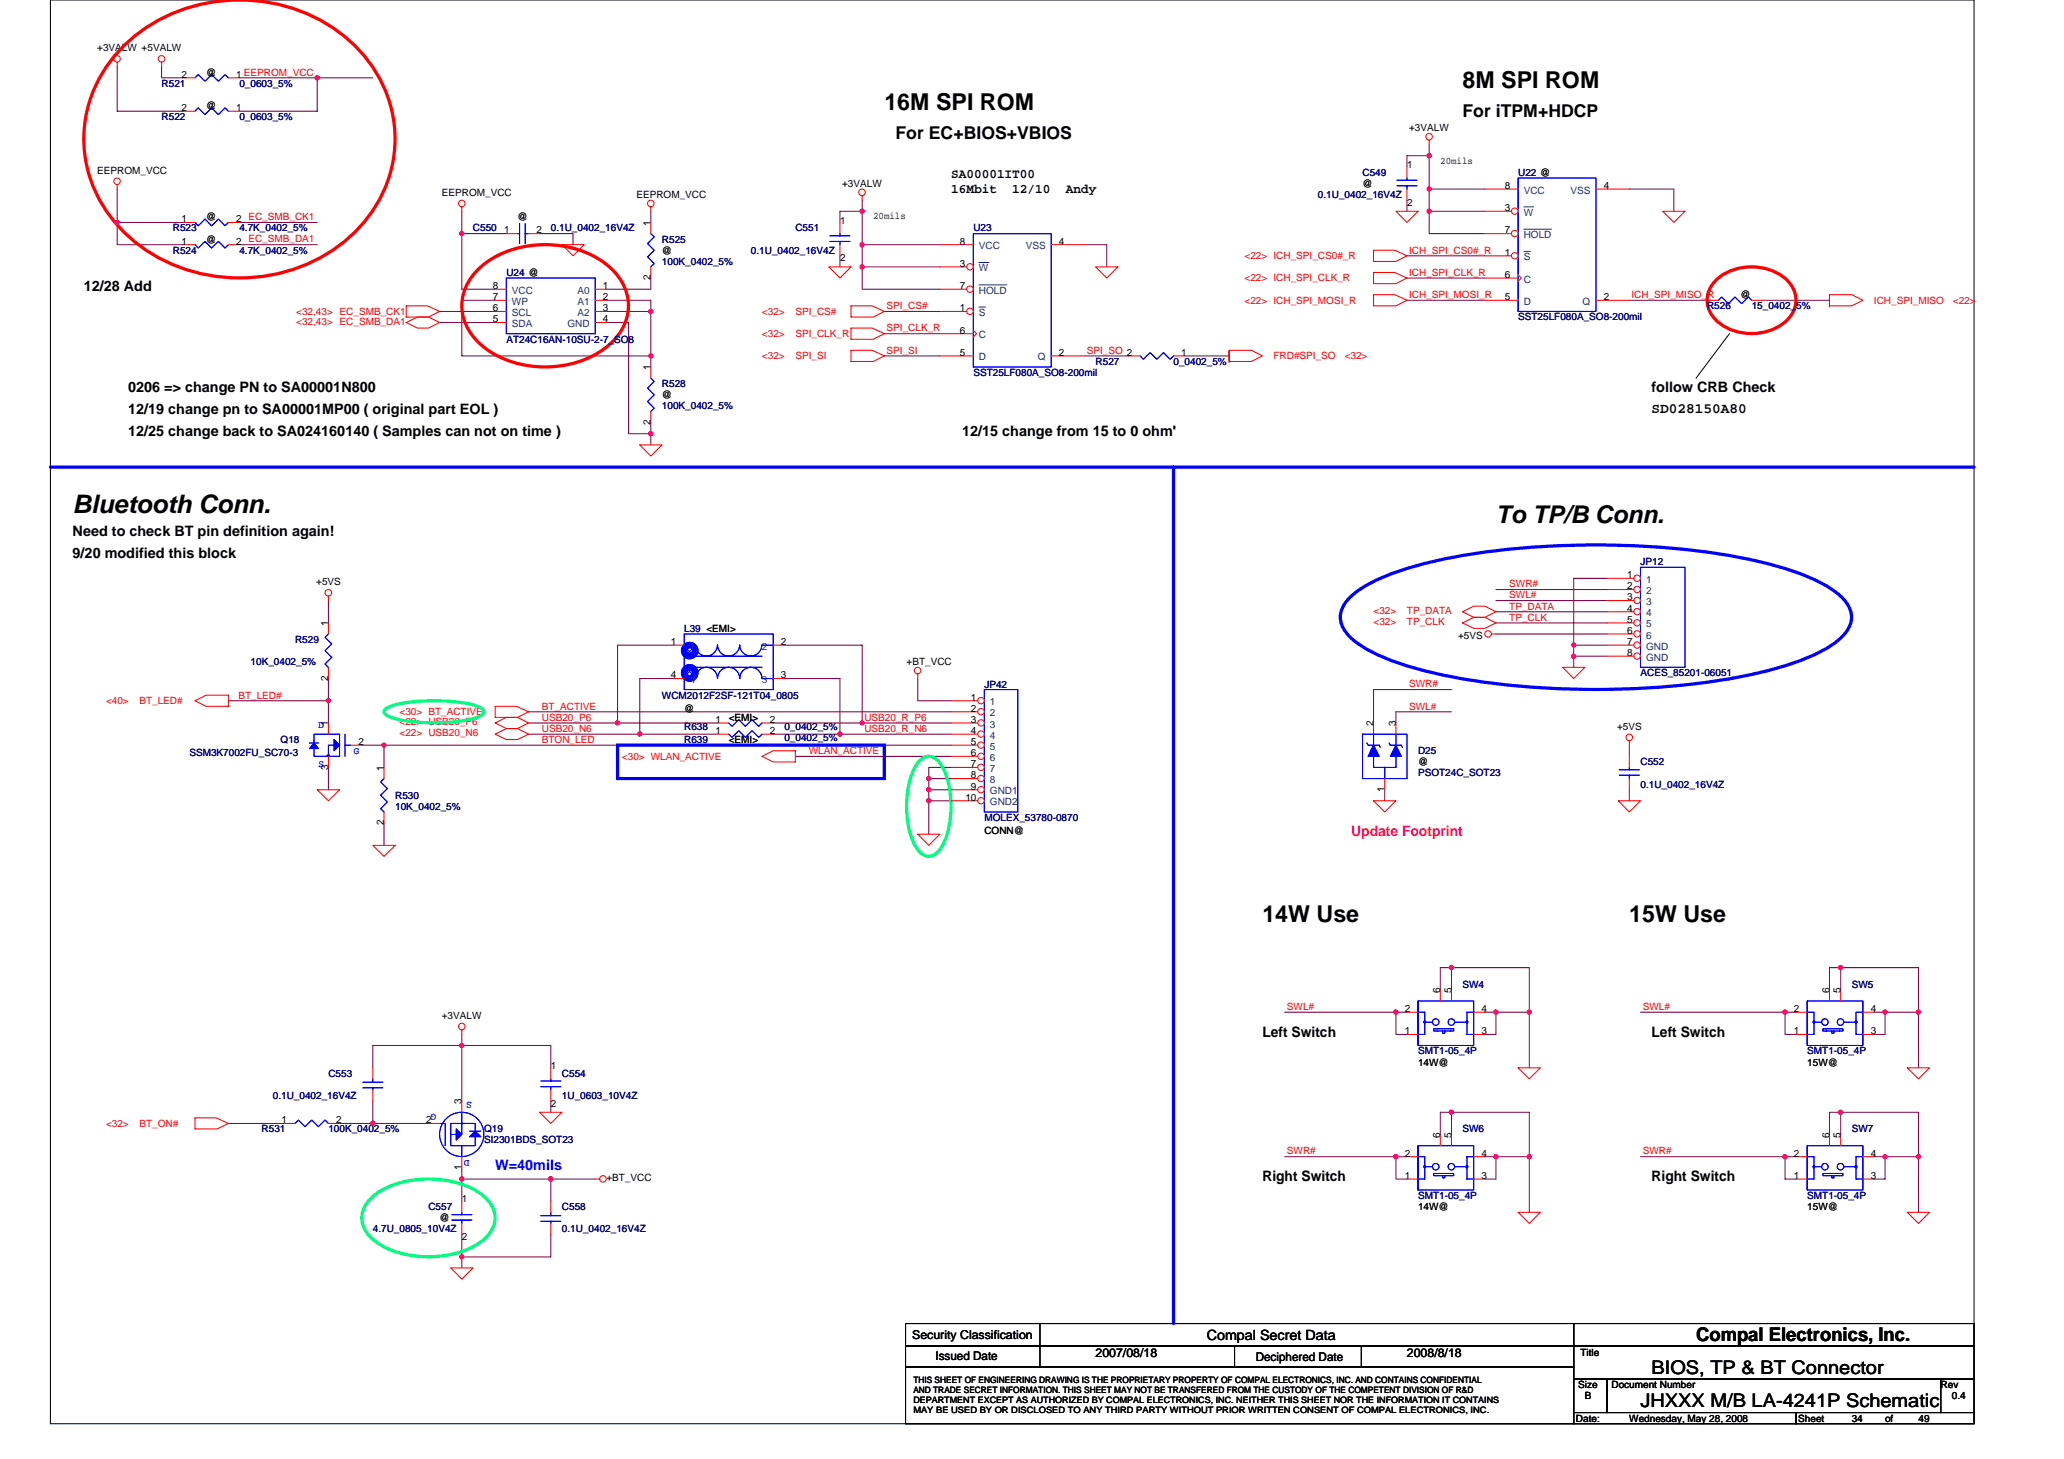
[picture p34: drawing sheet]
<svg xmlns="http://www.w3.org/2000/svg" width="297mm" height="210mm" viewBox="0 0 297 210" stroke-linecap="round" stroke-linejoin="round" font-family="sans-serif">
<defs><g id="words">
<text font-size="3.7" x="10.5" y="73.8">Bluetooth Conn.</text>
<text font-size="3.5" x="215.3" y="75.2">To TP/B Conn.</text>
<g font-size="3.3">
<text x="127.3" y="15.9">16M SPI ROM</text>
<text x="210.5" y="12.7">8M SPI ROM</text>
<text x="181.7" y="132.7">14W Use</text>
<text x="234.5" y="132.7">15W Use</text>
</g>
<g font-size="2.7">
<text x="237.7" y="197.7">BIOS, TP &amp; BT Connector</text>
<text x="244.1" y="192.9">Compal Electronics, Inc.</text>
<text x="236.1" y="202.5">JHXXX M/B LA-4241P Schematic</text>
</g>
<g font-size="2.5">
<text x="210.5" y="16.8">For iTPM+HDCP</text>
<text x="128.9" y="20">For EC+BIOS+VBIOS</text>
</g>
<g font-size="2.1">
<text x="12.1" y="41.9">12/28 Add</text>
<text x="18.5" y="56.3">0206 =&gt; change PN to SA00001N800</text>
<text x="18.5" y="59.5">12/19 change pn to SA00001MP00 ( original part EOL )</text>
<text x="237.7" y="59.4">SD028150A80</text>
<text x="237.7" y="56.3">follow CRB Check</text>
<text x="18.5" y="62.7">12/25 change back to SA024160140 ( Samples can not on time )</text>
<text x="138.5" y="62.7">12/15 change from 15 to 0 ohm'</text>
<text x="10.5" y="77.1">Need to check BT pin definition again!</text>
<text x="10.5" y="80.3">9/20 modified this block</text>
<text x="181.7" y="149.1">Left Switch</text>
<text x="237.7" y="149.1">Left Switch</text>
<text x="181.7" y="169.9">Right Switch</text>
<text x="237.7" y="169.9">Right Switch</text>
</g>
<text font-size="2.1" fill="#ff0080" x="194.5" y="120.3">Update Footprint</text>
<text font-size="2.1" fill="#00f" x="71.3" y="168.3">W=40mils</text>
<text font-size="2" x="173.7" y="192.7">Compal Secret Data</text>
<g font-size="1.9">
<text x="136.9" y="25.6">SA00001IT00</text>
<text x="136.9" y="27.8">16Mbit</text>
<text x="145.7" y="27.8">12/10</text>
<text x="153.4" y="27.8">Andy</text>
</g>
<g font-size="1.8">
<text x="131.3" y="192.6">Security Classification</text>
<text x="157.7" y="195.2">2007/08/18</text>
<text x="202.5" y="195.2">2008/8/18</text>
</g>
<g font-size="1.7">
<text x="134.6" y="195.6">Issued Date</text>
<text x="180.7" y="195.8">Deciphered Date</text>
</g>
<g font-size="1.4">
<text x="14" y="7.4">+3VALW +5VALW</text>
<text x="26.1" y="11.2">2</text>
<text x="29.7" y="10.9">@</text>
<text x="34" y="11.2">1 EEPROM_VCC</text>
<text x="26.1" y="16">2</text>
<text x="29.7" y="15.7">@</text>
<text x="34" y="16">1</text>
<text x="202.8" y="18.9">+3VALW</text>
<text x="207.3" y="23.5">20mils</text>
<text x="14" y="25">EEPROM_VCC</text>
<text x="63.6" y="28.2">EEPROM_VCC</text>
<text x="91.6" y="28.5">EEPROM_VCC</text>
<text x="121.2" y="26.9">+3VALW</text>
<text x="196.1" y="26.9">@</text>
<text x="202.5" y="24.2">1</text>
<text x="202.5" y="29.6">2</text>
<text x="216.6" y="27.2">8</text>
<text x="230.8" y="27.2">4</text>
<text x="26.1" y="35.2">1</text>
<text x="26.1" y="32">1</text>
<text x="29.7" y="34.9">@</text>
<text x="29.7" y="31.7">@</text>
<text x="34" y="35.2">2 EC_SMB_DA1</text>
<text x="34" y="32">2 EC_SMB_CK1</text>
<text x="72.5" y="33.6">1</text>
<text x="74.5" y="31.7">@</text>
<text x="77.2" y="33.6">2</text>
<text x="93.6" y="32.5" transform="rotate(-90 93.6 32.5)">1</text>
<text x="120.9" y="32.2">1</text>
<text x="125.7" y="31.5">20mils</text>
<text x="138.2" y="35.2">8</text>
<text x="152.4" y="35.2">4</text>
<text x="216.6" y="33.6">7</text>
<text x="216.6" y="30.4">3</text>
<text x="70.9" y="41.6">8</text>
<text x="86.8" y="41.6">1</text>
<text x="93.6" y="40.3" transform="rotate(-90 93.6 40.3)">2</text>
<text x="95.3" y="36.5">@</text>
<text x="120.9" y="37.6">2</text>
<text x="138.2" y="41.6">7</text>
<text x="138.2" y="38.4">3</text>
<text x="216.6" y="36.8">1</text>
<text x="216.6" y="40">6</text>
<text x="70.9" y="46.4">5</text>
<text x="70.9" y="44.8">6</text>
<text x="70.9" y="43.2">7</text>
<text x="86.8" y="43.2">2</text>
<text x="86.8" y="44.8">3</text>
<text x="86.8" y="46.4">4</text>
<text x="138.2" y="44.8">1</text>
<text x="138.2" y="48">6</text>
<text x="216.6" y="43.2">5</text>
<text x="230.8" y="43.2">2</text>
<text x="250.5" y="42.9">@</text>
<text x="93.6" y="53.3" transform="rotate(-90 93.6 53.3)">1</text>
<text x="138.2" y="51.2">5</text>
<text x="152.4" y="51.2">2</text>
<text x="170" y="51.2">1</text>
<text x="95.3" y="57.3">@</text>
<text x="93.6" y="61.1" transform="rotate(-90 93.6 61.1)">2</text>
<text x="234.2" y="83.2">1</text>
<text x="45.5" y="84.2">+5VS</text>
<text x="234.2" y="84.8">2</text>
<text x="234.2" y="86.4">3</text>
<text x="234.2" y="88">4</text>
<text x="234.2" y="89.6">5</text>
<text x="47.2" y="90.1" transform="rotate(-90 47.2 90.1)">1</text>
<text x="96.5" y="92.8">1</text>
<text x="112.4" y="92.8">2</text>
<text x="130.5" y="95.7">+BT_VCC</text>
<text x="209.8" y="91.9">+5VS</text>
<text x="234.2" y="92.8">7</text>
<text x="234.2" y="94.4">8</text>
<text x="234.2" y="91.2">6</text>
<text x="47.2" y="97.9" transform="rotate(-90 47.2 97.9)">2</text>
<text x="96.5" y="97.6">4</text>
<text x="112.4" y="97.6">3</text>
<text x="139.7" y="100.8">1</text>
<text x="47.2" y="104.5" transform="rotate(-90 47.2 104.5)">1</text>
<text x="51.6" y="107.2">2</text>
<text x="98.5" y="102.4">@</text>
<text x="103" y="104">1</text>
<text x="103" y="105.6">1</text>
<text x="104.9" y="103.7">&lt;EMI&gt;</text>
<text x="104.9" y="106.9">&lt;EMI&gt;</text>
<text x="110.8" y="104">2</text>
<text x="110.8" y="105.6">2</text>
<text x="139.7" y="102.4">2</text>
<text x="139.7" y="104">3</text>
<text x="139.7" y="105.6">4</text>
<text x="139.7" y="107.2">5</text>
<text x="197.7" y="104.5" transform="rotate(-90 197.7 104.5)">2</text>
<text x="200.9" y="104.5" transform="rotate(-90 200.9 104.5)">3</text>
<text x="232.7" y="105">+5VS</text>
<text x="47.2" y="110.7" transform="rotate(-90 47.2 110.7)">3</text>
<text x="55.2" y="110.9" transform="rotate(-90 55.2 110.9)">1</text>
<text x="139.7" y="108.8">6</text>
<text x="139.7" y="110.4">7</text>
<text x="139.7" y="112">8</text>
<text x="139.7" y="113.6">9</text>
<text x="199.3" y="113.9" transform="rotate(-90 199.3 113.9)">1</text>
<text x="204.1" y="110.1">@</text>
<text x="55.2" y="118.7" transform="rotate(-90 55.2 118.7)">2</text>
<text x="138.9" y="115.2">10</text>
<text x="141.7" y="120">CONN@</text>
<text x="207.3" y="142.9" transform="rotate(-90 207.3 142.9)">6</text>
<text x="208.9" y="142.9" transform="rotate(-90 208.9 142.9)">5</text>
<text x="263.3" y="142.9" transform="rotate(-90 263.3 142.9)">6</text>
<text x="264.9" y="142.9" transform="rotate(-90 264.9 142.9)">5</text>
<text x="63.6" y="146.6">+3VALW</text>
<text x="202.2" y="145.6">2</text>
<text x="202.2" y="148.8">1</text>
<text x="213.2" y="148.8">3</text>
<text x="213.2" y="145.6">4</text>
<text x="258.2" y="145.6">2</text>
<text x="258.2" y="148.8">1</text>
<text x="269.2" y="148.8">3</text>
<text x="269.2" y="145.6">4</text>
<text x="79.3" y="153.8">1</text>
<text x="204.1" y="153.3">14W@</text>
<text x="260.1" y="153.3">15W@</text>
<text x="40.5" y="161.6">1</text>
<text x="48.4" y="161.6">2</text>
<text x="61.3" y="161.6">2</text>
<text x="66.4" y="158.9" transform="rotate(-90 66.4 158.9)">3</text>
<text x="79.3" y="159.2">2</text>
<text x="202.2" y="166.4">2</text>
<text x="207.3" y="163.7" transform="rotate(-90 207.3 163.7)">6</text>
<text x="208.9" y="163.7" transform="rotate(-90 208.9 163.7)">5</text>
<text x="213.2" y="166.4">4</text>
<text x="258.2" y="166.4">2</text>
<text x="263.3" y="163.7" transform="rotate(-90 263.3 163.7)">6</text>
<text x="264.9" y="163.7" transform="rotate(-90 264.9 163.7)">5</text>
<text x="269.2" y="166.4">4</text>
<text x="66.4" y="168.3" transform="rotate(-90 66.4 168.3)">1</text>
<text x="66.5" y="173">1</text>
<text x="87.3" y="169.9">+BT_VCC</text>
<text x="202.2" y="169.6">1</text>
<text x="213.2" y="169.6">3</text>
<text x="258.2" y="169.6">1</text>
<text x="269.2" y="169.6">3</text>
<text x="63.3" y="175.7">@</text>
<text x="66.5" y="178.4">2</text>
<text x="204.1" y="174.1">14W@</text>
<text x="260.1" y="174.1">15W@</text>
<text x="227.5" y="195.1">Title</text>
<text x="227.1" y="199.7">Size</text>
<text x="228.1" y="201.3">B</text>
<text x="231.9" y="199.7">Document Number</text>
<text x="279.3" y="199.7">Rev</text>
<text x="280.9" y="201.3">0.4</text>
<text x="226.8" y="204.5">Date:</text>
<text x="234.5" y="204.5">Wednesday, May 28, 2008</text>
<text x="258.8" y="204.5">Sheet</text>
<text x="266.5" y="204.5">34</text>
<text x="271.3" y="204.5">of</text>
<text x="276.1" y="204.5">49</text>
</g>
<g font-size="1.4" fill="#000080">
<text x="23.3" y="17.3">R522</text>
<text x="23.3" y="12.5">R521</text>
<text x="34.5" y="17.3">0_0603_5%</text>
<text x="34.5" y="12.5">0_0603_5%</text>
<text x="189.7" y="28.5">0.1U_0402_16V4Z</text>
<text x="196.1" y="25.3">C549</text>
<text x="218.5" y="25.3">U22 @</text>
<text x="24.9" y="33.3">R523</text>
<text x="34.5" y="33.3">4.7K_0402_5%</text>
<text x="68.1" y="33.3">C550</text>
<text x="79.3" y="33.3">0.1U_0402_16V4Z</text>
<text x="95.3" y="34.9">R525</text>
<text x="114.5" y="33.3">C551</text>
<text x="140.1" y="33.3">U23</text>
<text x="24.9" y="36.5">R524</text>
<text x="34.5" y="36.5">4.7K_0402_5%</text>
<text x="72.9" y="39.7">U24 @</text>
<text x="95.3" y="38.1">100K_0402_5%</text>
<text x="108.1" y="36.5">0.1U_0402_16V4Z</text>
<text x="218.5" y="46.1">SST25LF080A_SO8-200mil</text>
<text x="245.7" y="44.5">R526</text>
<text x="252.1" y="44.5">15_0402_5%</text>
<text x="72.9" y="49.3">AT24C16AN-10SU-2-7_SO8</text>
<text x="157.7" y="52.5">R527</text>
<text x="168.9" y="52.5">0_0402_5%</text>
<text x="95.3" y="55.7">R528</text>
<text x="95.3" y="58.9">100K_0402_5%</text>
<text x="140.1" y="54.1">SST25LF080A_SO8-200mil</text>
<text x="236.1" y="81.3">JP12</text>
<text x="36.1" y="95.7">10K_0402_5%</text>
<text x="42.5" y="92.5">R529</text>
<text x="98.5" y="90.9">L39 &lt;EMI&gt;</text>
<text x="95.3" y="100.5">WCM2012F2SF-121T04_0805</text>
<text x="141.7" y="98.9">JP42</text>
<text x="236.1" y="97.3">ACES_85201-06051</text>
<text x="40.4" y="106.9">Q18</text>
<text x="98.5" y="105">R638</text>
<text x="98.5" y="106.9">R639</text>
<text x="112.9" y="105">0_0402_5%</text>
<text x="112.9" y="106.6">0_0402_5%</text>
<text x="27.3" y="108.8">SSM3K7002FU_SC70-3</text>
<text x="204.1" y="108.5">D25</text>
<text x="204.1" y="111.7">PSOT24C_SOT23</text>
<text x="236.1" y="110.1">C552</text>
<text x="236.1" y="113.3">0.1U_0402_16V4Z</text>
<text x="56.9" y="114.9">R530</text>
<text x="56.9" y="116.5">10K_0402_5%</text>
<text x="141.7" y="118.1">MOLEX_53780-0870</text>
<text x="210.5" y="142.1">SW4</text>
<text x="266.5" y="142.1">SW5</text>
<text x="47.3" y="154.9">C553</text>
<text x="80.9" y="154.9">C554</text>
<text x="204.1" y="151.7">SMT1-05_4P</text>
<text x="260.1" y="151.7">SMT1-05_4P</text>
<text x="39.3" y="158.1">0.1U_0402_16V4Z</text>
<text x="80.9" y="158.1">1U_0603_10V4Z</text>
<text x="37.7" y="162.9">R531</text>
<text x="47.3" y="162.9">100K_0402_5%</text>
<text x="69.7" y="162.9">Q19</text>
<text x="69.7" y="164.5">SI2301BDS_SOT23</text>
<text x="210.5" y="162.9">SW6</text>
<text x="266.5" y="162.9">SW7</text>
<text x="204.1" y="172.5">SMT1-05_4P</text>
<text x="260.1" y="172.5">SMT1-05_4P</text>
<text x="53.7" y="177.3">4.7U_0805_10V4Z</text>
<text x="61.7" y="174.1">C557</text>
<text x="80.9" y="174.1">C558</text>
<text x="80.9" y="177.3">0.1U_0402_16V4Z</text>
</g>
<g font-size="1.4" fill="#004080">
<text x="219.3" y="27.9">VCC</text>
<text x="226" y="27.9">VSS</text>
<text x="140.9" y="35.9">VCC</text>
<text x="147.6" y="35.9">VSS</text>
<text x="219.3" y="34.3">HOLD</text>
<text x="219.3" y="31.1">W</text>
<text x="140.9" y="39.1">W</text>
<text x="219.3" y="37.5">S</text>
<text x="219.3" y="40.7">C</text>
<text x="73.7" y="47.1">SDA</text>
<text x="73.7" y="45.5">SCL</text>
<text x="73.7" y="42.3">VCC</text>
<text x="73.7" y="43.9">WP</text>
<text x="81.7" y="47.1">GND</text>
<text x="83.1" y="42.3">A0</text>
<text x="83.1" y="43.9">A1</text>
<text x="83.1" y="45.5">A2</text>
<text x="140.9" y="45.5">S</text>
<text x="140.9" y="42.3">HOLD</text>
<text x="219.3" y="43.9">D</text>
<text x="227.7" y="43.9">Q</text>
<text x="140.9" y="51.9">D</text>
<text x="140.9" y="48.7">C</text>
<text x="149.3" y="51.9">Q</text>
<text x="236.9" y="83.9">1</text>
<text x="236.9" y="85.5">2</text>
<text x="236.9" y="87.1">3</text>
<text x="236.9" y="88.7">4</text>
<text x="99.3" y="93.5">1</text>
<text x="109.7" y="93.5">2</text>
<text x="236.9" y="93.5">GND</text>
<text x="236.9" y="95.1">GND</text>
<text x="236.9" y="90.3">5</text>
<text x="236.9" y="91.9">6</text>
<text x="99.3" y="98.3">4</text>
<text x="109.7" y="98.3">3</text>
<text x="142.5" y="101.5">1</text>
<text x="142.5" y="103.1">2</text>
<text x="142.5" y="104.7">3</text>
<text x="142.5" y="106.3">4</text>
<text x="142.5" y="107.9">5</text>
<text x="142.5" y="109.5">6</text>
<text x="142.5" y="111.1">7</text>
<text x="142.5" y="112.7">8</text>
<text x="142.5" y="114.3">GND1</text>
<text x="142.5" y="115.9">GND2</text>
</g>
<g font-size="1.4" fill="#f00">
<text x="179.1" y="37.3">&lt;22&gt; ICH_SPI_CS0#_R</text>
<text x="179.1" y="40.5">&lt;22&gt; ICH_SPI_CLK_R</text>
<text x="202.8" y="36.5">ICH_SPI_CS0#_R</text>
<text x="202.8" y="39.7">ICH_SPI_CLK_R</text>
<text x="42.6" y="45.3">&lt;32,43&gt; EC_SMB_CK1</text>
<text x="42.6" y="46.7">&lt;32,43&gt; EC_SMB_DA1</text>
<text x="109.7" y="45.3">&lt;32&gt;</text>
<text x="114.5" y="45.3">SPI_CS#</text>
<text x="127.6" y="44.5">SPI_CS#</text>
<text x="127.6" y="47.7">SPI_CLK_R</text>
<text x="179.1" y="43.7">&lt;22&gt; ICH_SPI_MOSI_R</text>
<text x="202.8" y="42.9">ICH_SPI_MOSI_R</text>
<text x="234.8" y="42.9">ICH_SPI_MISO_R</text>
<text x="269.7" y="43.7">ICH_SPI_MISO</text>
<text x="281" y="43.7">&lt;22&gt;</text>
<text x="109.7" y="48.5">&lt;32&gt;</text>
<text x="109.7" y="51.7">&lt;32&gt;</text>
<text x="114.5" y="48.5">SPI_CLK_R</text>
<text x="114.5" y="51.7">SPI_SI</text>
<text x="127.6" y="50.9">SPI_SI</text>
<text x="156.4" y="50.9">SPI_SO 2</text>
<text x="183.3" y="51.7">FRD#SPI_SO</text>
<text x="193.5" y="51.7">&lt;32&gt;</text>
<text x="197.7" y="89.9">&lt;32&gt;</text>
<text x="197.7" y="88.3">&lt;32&gt;</text>
<text x="202.5" y="89.9">TP_CLK</text>
<text x="202.5" y="88.3">TP_DATA</text>
<text x="217.2" y="84.5">SWR#</text>
<text x="217.2" y="86.1">SWL#</text>
<text x="217.2" y="89.3">TP_CLK</text>
<text x="217.2" y="87.7">TP_DATA</text>
<text x="15.3" y="101.3">&lt;40&gt;</text>
<text x="20.1" y="101.3">BT_LED#</text>
<text x="34.3" y="100.5">BT_LED#</text>
<text x="202.8" y="98.9">SWR#</text>
<text x="57.5" y="104.4">&lt;22&gt; USB20_P6</text>
<text x="57.5" y="105.9">&lt;22&gt; USB20_N6</text>
<text x="57.5" y="102.9">&lt;30&gt; BT_ACTIVE</text>
<text x="78" y="106.9">BTON_LED</text>
<text x="78" y="103.7">USB20_P6</text>
<text x="78" y="105.3">USB20_N6</text>
<text x="78" y="102.1">BT_ACTIVE</text>
<text x="124.4" y="105.3">USB20_R_N6</text>
<text x="124.4" y="103.7">USB20_R_P6</text>
<text x="202.8" y="102.1">SWL#</text>
<text x="89.5" y="109.3">&lt;30&gt; WLAN_ACTIVE</text>
<text x="116.4" y="108.5">WLAN_ACTIVE</text>
<text x="185.2" y="145.3">SWL#</text>
<text x="236.4" y="145.3">SWL#</text>
<text x="15.3" y="162.1">&lt;32&gt;</text>
<text x="20.1" y="162.1">BT_ON#</text>
<text x="185.2" y="166.1">SWR#</text>
<text x="236.4" y="166.1">SWR#</text>
</g>
<g font-size="1.4" fill="#00f">
<text x="45.8" y="104.7">D</text>
<text x="45.8" y="110.3">S</text>
<text x="50.9" y="108.5">G</text>
<text x="62.8" y="160.3" transform="rotate(180 62.8 160.3)">G</text>
<text x="67.9" y="158.5" transform="rotate(180 67.9 158.5)">S</text>
<text x="67.6" y="166.8" transform="rotate(180 67.6 166.8)">D</text>
</g>
<g font-size="1.3">
<text x="131.4" y="198.9">THIS SHEET OF ENGINEERING DRAWING IS THE PROPRIETARY PROPERTY OF COMPAL ELECTRONICS, INC. AND CONTAINS CONFIDENTIAL</text>
<text x="131.4" y="200.4">AND TRADE SECRET INFORMATION. THIS SHEET MAY NOT BE TRANSFERED FROM THE CUSTODY OF THE COMPETENT DIVISION OF R&amp;D</text>
<text x="131.4" y="201.8">DEPARTMENT EXCEPT AS AUTHORIZED BY COMPAL ELECTRONICS, INC. NEITHER THIS SHEET NOR THE INFORMATION IT CONTAINS</text>
<text x="131.4" y="203.3">MAY BE USED BY OR DISCLOSED TO ANY THIRD PARTY WITHOUT PRIOR WRITTEN CONSENT OF COMPAL ELECTRONICS, INC.</text>
</g>
</g></defs>
<g fill="none" stroke="#000" stroke-width=".15">
<path d="M7.3 0h276.8v204.8h-276.8zM248.9 48l-4.8 6.4M130.3 190.4h96.2v3.2h-96.2zM130.3 193.6h96.2v3.1h-96.2zM130.3 196.7h96.2v8.1h-96.2zM149.7 190.4v6.3M177.7 193.6v3.1M195.9 193.6v3.1M226.5 198.4h4.8v4.8h-4.8zM226.5 190.4h57.6v3.2h-57.6zM226.5 193.6h57.6v4.8h-57.6zM231.3 198.4h48v4.8h-48z"/>
<path d="M279.3 198.4h4.8v4.8h-4.8zM226.5 203.2h32v1.6h-32zM258.5 203.2h25.6v1.6h-25.6z"/>
</g>
<g fill="none" stroke="#800040" stroke-width=".15">
<path d="M16.9 9.6v6.4h9.6M23.3 9.6v1.6h3.2M34.5 11.2h11.2v4.8h-11.2M45.7 11.2h8M16.9 27.2v8h9.6M16.9 32h9.6M34.5 35.2h11.2M34.5 32h11.2M66.5 30.4v11.2h4.8M66.5 33.6h6.4M77.7 33.6h4.8v1.6M93.7 30.4v1.6"/>
<path d="M120.9 36.8v1.6M124.1 38.4v3.2h11.2M124.1 30.4h-3.2v1.6M124.1 35.2h11.2M124.1 28.8v9.6M124.1 38.4h11.2M156.1 35.2h3.2v3.2M202.5 36.8h11.2M202.5 28.8v1.6M205.7 30.4v3.2h8M205.7 30.4h8M205.7 22.4h-3.2v1.6"/>
<path d="M205.7 27.2h8M205.7 20.8v9.6M234.5 27.2h6.4v3.2M63.3 46.4h8M63.3 44.8h8M71.3 43.2h-4.8v8h27.2M87.3 43.2h6.4v9.6M87.3 46.4h3.2v16h3.2M87.3 44.8h6.4M93.7 40v1.6h-6.4M127.3 44.8h8M127.3 51.2h8"/>
<path d="M127.3 48h8M156.1 51.2h6.4M170.5 51.2h6.4M202.5 43.2h11.2M202.5 40h11.2M234.5 43.2h11.2M253.7 43.2h9.6M93.7 60.8v3.2M47.3 86.4v3.2M47.3 97.6v6.4M96.9 92.8h-8v11.2M96.9 97.6h-4.8v8"/>
<path d="M112.9 92.8h11.2v11.2h12.8M112.9 97.6h8v8M132.1 97.6v3.2h4.8M208.9 99.2h-11.2v4.8M215.3 84.8h16M215.3 86.4h16M215.3 91.2h16M215.3 89.6h16M215.3 88h16M226.5 92.8h4.8M226.5 94.4h4.8M231.3 83.2h-4.8v12.8"/>
<path d="M32.9 100.8h14.4M47.3 110.4v3.2M52.1 107.2h3.2v3.2M55.3 118.4v3.2M55.3 107.2h81.6M76.1 102.4h60.8M76.1 104h27.2M76.1 105.6h27.2M111.3 104h12.8M111.3 105.6h25.6M114.5 108.8h22.4M133.7 112v1.6h3.2"/>
<path d="M133.7 113.6v1.6h3.2M133.7 112h3.2M133.7 115.2v4.8M136.9 110.4h-3.2v1.6M199.3 113.6v1.6M208.9 102.4h-8v1.6M234.5 107.2v1.6M234.5 113.6v1.6M208.9 139.2v3.2M264.9 139.2v3.2M53.7 158.4v3.2h8M53.7 153.6v-3.2h25.6v3.2"/>
<path d="M66.5 148.8v9.6M79.3 158.4v1.6M184.9 145.6h17.6M200.9 145.6v3.2h1.6M207.3 142.4v-3.2h12.8v14.4M213.7 145.6h6.4M215.3 145.6v3.2h-1.6M236.1 145.6h22.4M256.9 145.6v3.2h1.6M263.3 142.4v-3.2h12.8v14.4M269.7 145.6h6.4M271.3 145.6v3.2h-1.6"/>
<path d="M32.9 161.6h8M48.9 161.6h4.8M66.5 177.6v3.2h12.8v-3.2M66.5 168v4.8M66.5 169.6h19.2M79.3 169.6v3.2M184.9 166.4h17.6M200.9 166.4v3.2h1.6M207.3 163.2v-3.2h12.8v14.4M208.9 160v3.2M213.7 166.4h6.4M215.3 166.4v3.2h-1.6"/>
<path d="M236.1 166.4h22.4M256.9 166.4v3.2h1.6M263.3 163.2v-3.2h12.8v6.4M264.9 160v3.2M269.7 166.4h1.6M271.3 166.4h4.8v8M271.3 166.4v3.2h-1.6M66.5 180.8v1.6"/>
</g>
<g fill="#f0f" stroke="#f0f" stroke-width=".15">
<circle cx="66.4" cy="33.6" r=".32"/>
<circle cx="93.7" cy="62.4" r=".32"/>
<circle cx="93.7" cy="51.2" r=".31"/>
<circle cx="93.7" cy="44.8" r=".31"/>
<circle cx="124.1" cy="35.2" r=".31"/>
<circle cx="124.1" cy="30.4" r=".32"/>
<circle cx="124.1" cy="38.4" r=".32"/>
<circle cx="133.7" cy="115.2" r=".31"/>
<circle cx="79.2" cy="169.6" r=".32"/>
<circle cx="66.4" cy="169.6" r=".32"/>
<circle cx="66.4" cy="150.4" r=".32"/>
<circle cx="66.4" cy="180.8" r=".31"/>
<circle cx="53.7" cy="161.6" r=".32"/>
<circle cx="226.5" cy="92.8" r=".31"/>
<circle cx="226.5" cy="94.4" r=".32"/>
<circle cx="133.7" cy="113.6" r=".32"/>
<circle cx="55.2" cy="107.2" r=".31"/>
<circle cx="47.2" cy="100.8" r=".31"/>
<circle cx="45.7" cy="11.2" r=".31"/>
<circle cx="16.8" cy="32" r=".31"/>
<circle cx="205.7" cy="27.2" r=".31"/>
<circle cx="205.7" cy="22.4" r=".32"/>
<circle cx="205.7" cy="30.4" r=".32"/>
<circle cx="271.3" cy="166.4" r=".32"/>
<circle cx="256.9" cy="166.4" r=".32"/>
<circle cx="264.9" cy="160" r=".31"/>
<circle cx="276.1" cy="166.4" r=".32"/>
<circle cx="200.9" cy="166.4" r=".32"/>
<circle cx="215.3" cy="166.4" r=".32"/>
<circle cx="208.9" cy="160" r=".31"/>
<circle cx="220.1" cy="166.4" r=".32"/>
<circle cx="256.9" cy="145.6" r=".32"/>
<circle cx="271.3" cy="145.6" r=".32"/>
<circle cx="264.9" cy="139.2" r=".31"/>
<circle cx="276.1" cy="145.6" r=".32"/>
<circle cx="200.9" cy="145.6" r=".32"/>
<circle cx="215.3" cy="145.6" r=".32"/>
<circle cx="208.9" cy="139.2" r=".31"/>
<circle cx="220.1" cy="145.6" r=".32"/>
<circle cx="120.9" cy="105.6" r=".32"/>
<circle cx="124.1" cy="104" r=".31"/>
<circle cx="92.1" cy="105.6" r=".32"/>
<circle cx="88.9" cy="104" r=".31"/>
<circle cx="133.7" cy="112" r=".31"/>
</g>
<g fill="none" stroke="#f00" stroke-width=".15">
<path d="M16.9 9v.6M23.3 9v.6M16.9 26.6v.6M66.5 29.8v.6M80.9 35.2h3.2l-1.6 1.6zM93.7 29.8v.6M93.7 32v1.6M93.7 38.4v1.6M119.3 38.4h3.2l-1.6 1.6zM124.1 28.2v.6M157.7 38.4h3.2l-1.6 1.6zM197.7 36h3l1.8 .8-1.6 .8h-3.2z"/>
<path d="M197.7 39.2h3l1.8 .8-1.6 .8h-3.2zM200.9 30.4h3.2l-1.6 1.6zM205.7 20.2v.6M239.3 30.4h3.2l-1.6 1.6zM58.5 44h3l1.8 .8-1.6 .8h-3.2zM58.5 46.4l1.6-.8h1.6l1.6 .8-1.6 .8h-1.6zM122.5 44h3l1.8 .8-1.6 .8h-3.2zM122.5 47.2h3l1.8 .8-1.6 .8h-3.2zM122.5 50.4h3l1.8 .8-1.6 .8h-3.2zM176.9 52h3.2l1.6-.8-1.6-.8h-3.2v1.8M197.7 42.4h3l1.8 .8-1.6 .8h-3.2zM263.3 44h3.2l1.6-.8-1.6-.8h-3.2v1.8"/>
<path d="M92.1 64h3.2l-1.6 1.6zM47.3 85.8v.6M132.1 97v.6M210.5 89.6l1.6-.8h1.6l1.6 .8-1.6 .8h-1.6zM210.5 88l1.6-.8h1.6l1.6 .8-1.6 .8h-1.6zM214.6 91.2h.7M224.9 96h3.2l-1.6 1.6zM28.1 100.8l1.6-.8h3.2v1.6h-3.2zM45.7 113.6h3.2l-1.6 1.6zM47.3 104v1.6M47.3 108.8v1.6M50.5 107.2h1.6"/>
<path d="M71.3 104l1.6-.8h1.6l1.6 .8-1.6 .8h-1.6zM71.3 105.6l1.6-.8h1.6l1.6 .8-1.6 .8h-1.6zM71.3 101.6h3l1.8 .8-1.6 .8h-3.2zM109.7 108.8l1.6-.8h3.2v1.6h-3.2zM197.7 115.2h3.2l-1.6 1.6zM197.7 104v1.6M199.3 112v1.6M200.9 104v1.6M232.9 115.2h3.2l-1.6 1.6zM234.5 106.6v.6M234.5 108.8v1.6M234.5 112v1.6"/>
<path d="M53.7 121.6h3.2l-1.6 1.6zM132.1 120h3.2l-1.6 1.6zM66.5 148.2v.6M79.3 153.6v1.6M79.3 156.8v1.6M218.5 153.6h3.2l-1.6 1.6zM274.5 153.6h3.2l-1.6 1.6zM28.1 160.8h3l1.8 .8-1.6 .8h-3.2zM77.7 160h3.2l-1.6 1.6zM85.7 169.6h.6M218.5 174.4h3.2l-1.6 1.6zM274.5 174.4h3.2l-1.6 1.6z"/>
<path d="M64.9 182.4h3.2l-1.6 1.6z"/>
<circle cx="16.8" cy="8.5" r=".47"/>
<circle cx="23.3" cy="8.5" r=".47"/>
<circle cx="205.7" cy="19.7" r=".47"/>
<circle cx="16.8" cy="26.1" r=".47"/>
<circle cx="66.5" cy="29.3" r=".47"/>
<circle cx="93.7" cy="29.3" r=".47"/>
<circle cx="124" cy="27.7" r=".47"/>
<circle cx="47.3" cy="85.3" r=".47"/>
<circle cx="132.1" cy="96.5" r=".47"/>
<circle cx="214.2" cy="91.2" r=".47"/>
<circle cx="234.5" cy="106.1" r=".47"/>
<circle cx="66.5" cy="147.7" r=".47"/>
<circle cx="86.8" cy="169.6" r=".47"/>
</g>
<path d="M7.3 67.2h276.8M168.9 67.2v123.2M194 86.3a18.1 18.1 0 0 1 7.7-4.3 90.6 90.6 0 0 1 25-3.6 105.3 105.3 0 0 1 29 3 24.6 24.6 0 0 1 8.9 4.1 4.1 4.1 0 0 1 1.7 4.1 6.3 6.3 0 0 1-2.7 3.2 32.4 32.4 0 0 1-10 3.9 114.7 114.7 0 0 1-35.6 2 71 71 0 0 1-18-3.8 16.4 16.4 0 0 1-6-3.6 3.5 3.5 0 0 1 0-5zM88.9 107.2h38.4v4.8h-38.4z" fill="none" stroke="#00f" stroke-width=".47"/>
<path d="M18 6.4a24.3 24.3 0 0 1 32.9 0 18.5 18.5 0 0 1 0 27.1 24.3 24.3 0 0 1-32.9 0 18.5 18.5 0 0 1 0-27.1zM68.6 39a14.4 14.4 0 0 1 12.8-3.5 11.5 11.5 0 0 1 8.2 5.3 6.9 6.9 0 0 1-1.3 8.2 14.5 14.5 0 0 1-14.2 3.2 10.4 10.4 0 0 1-7.3-6.1 6.9 6.9 0 0 1 1.8-7.1zM246.9 40.4a7.8 7.8 0 0 1 10.3 0 3.9 3.9 0 0 1-.6 6.2 7.8 7.8 0 0 1-9.7-.6 3.9 3.9 0 0 1 0-5.6z" fill="none" stroke="#f00" stroke-width=".47"/>
<path d="M55.4 102.1a4.6 4.6 0 0 1 2.4-.9 26 26 0 0 1 10.9 .4l.8 .5 .1 .3a1.97 1.97 0 0 1-1.7 1 25.7 25.7 0 0 1-11.7-.2l-.8-.5-.1-.3zM132.2 109.6a1.75 1.75 0 0 1 2.9 0 11.3 11.3 0 0 1 1.7 7.6 9.5 9.5 0 0 1-1.7 5.2 1.75 1.75 0 0 1-2.9 0 11.4 11.4 0 0 1-1.7-7.6 9.4 9.4 0 0 1 1.7-5.2zM53.6 172.2a13 13 0 0 1 9.5-2.5 11.6 11.6 0 0 1 6.6 2.5 3.8 3.8 0 0 1 0 6.1 13 13 0 0 1-9.5 2.4 10.9 10.9 0 0 1-7.2-3.1 3.7 3.7 0 0 1 .6-5.4z" fill="none" stroke="#00ff80" stroke-width=".47"/>
<g fill="none" stroke="#00f" stroke-width=".15">
<path d="M93.7 33.6l.4 .5-.9 1 .9 .9-.9 1 .9 .9-.4 .5M98.5 92.8h1.6M100.1 92.8a1.59 1.59 0 0 0 1.5 1.6 1.61 1.61 0 0 0 1.6-1.6 1.62 1.62 0 0 0 1.7 1.6 1.63 1.63 0 0 0 1.5-1.6 1.62 1.62 0 0 0 1.7 1.6 1.63 1.63 0 0 0 1.5-1.6M100.1 94.4h9.6M100.1 96h9.6M109.6 97.6a1.58 1.58 0 0 0-1.5-1.6 1.57 1.57 0 0 0-1.6 1.6h-.1a1.58 1.58 0 0 0-1.5-1.6 1.57 1.57 0 0 0-1.6 1.6h-.1a1.59 1.59 0 0 0-1.6-1.6 1.57 1.57 0 0 0-1.5 1.6h-1.6M109.7 92.8h1.6M109.7 97.6h1.6M44.5 106.9h1.3M45.2 106.9v-1.3h3.7v3.2h-1.6v-1.6h.8M45.2 107.7v1.1h2.1h-.2v-.2h.3v.2M49.7 107.2h.8"/>
<path d="M49.7 105.6v3.2M196.1 105.6h6.4v6.4h-6.4zM196.7 106.9l.2 .3h1.6l.1 .3M197.7 108.8v1.6h1.6M197.7 105.6v1.6M199.3 110.4v1.6M199.9 106.9l.2 .3h1.6l.1 .3M200.9 105.6v1.6M200.9 108.8v1.6h-1.6M233 111.5h2.9M233 110.7h2.9M234.5 110.4v.3"/>
<path d="M234.5 111.5v.5M77.8 156.3h2.9M77.8 155.5h2.9M79.3 155.2v.3M79.3 156.3v.5"/>
</g>
<g fill="#00f" stroke="#00f" stroke-width=".15">
<path d="M197.7 107.2l.8 1.6h-1.6z" fill-rule="evenodd"/>
<path d="M200.9 107.2l.8 1.6h-1.6z" fill-rule="evenodd"/>
<path d="M197.7 107.2l.8 1.6h-1.6z" fill-rule="evenodd"/>
<path d="M200.9 107.2l.8 1.6h-1.6z" fill-rule="evenodd"/>
<path d="M48.1 106.4l.8 .8-.8 .8z" fill-rule="evenodd"/>
<path d="M45.2 106.9l.6 .8h-1.3z" fill-rule="evenodd"/>
<path d="M48.1 106.4l.8 .8-.8 .8z" fill-rule="evenodd"/>
<path d="M45.2 106.9l.6 .8h-1.3z" fill-rule="evenodd"/>
</g>
<circle cx="99.3" cy="93.6" r=".79" fill="#fff"/>
<circle cx="99.3" cy="93.6" r=".79" fill="#00f" stroke="#00f" stroke-width=".95"/>
<circle cx="99.3" cy="96.8" r=".8" fill="#fff"/>
<circle cx="99.3" cy="96.8" r=".8" fill="#00f" stroke="#00f" stroke-width=".95"/>
<path d="M98.5 92.8h1.6M98.5 91.2h12.8v8h-12.8zM100.1 92.8a1.59 1.59 0 0 0 1.5 1.6 1.61 1.61 0 0 0 1.6-1.6 1.62 1.62 0 0 0 1.7 1.6 1.63 1.63 0 0 0 1.5-1.6 1.62 1.62 0 0 0 1.7 1.6 1.63 1.63 0 0 0 1.5-1.6M100.1 94.4h9.6M100.1 96h9.6M109.6 97.6a1.58 1.58 0 0 0-1.5-1.6 1.57 1.57 0 0 0-1.6 1.6h-.1a1.58 1.58 0 0 0-1.5-1.6 1.57 1.57 0 0 0-1.6 1.6h-.1a1.59 1.59 0 0 0-1.6-1.6 1.57 1.57 0 0 0-1.5 1.6h-1.6M109.7 92.8h1.6M109.7 97.6h1.6" fill="none" stroke="#00f" stroke-width=".15"/>
<circle cx="99.3" cy="93.6" r=".79" fill="#fff"/>
<circle cx="99.3" cy="93.6" r=".79" fill="#00f" stroke="#00f" stroke-width=".95"/>
<circle cx="99.3" cy="96.8" r=".8" fill="#fff"/>
<circle cx="99.3" cy="96.8" r=".8" fill="#00f" stroke="#00f" stroke-width=".95"/>
<g fill="none" stroke="#00f" stroke-width=".15">
<path d="M28.1 16l.4-.5 1 1 1-1 .9 1 1-1 .5 .5M28.1 35.2l.4 .5 1-1 1 1 .9-1 1 1 .5-.5M119.4 34.7h2.9M119.4 33.9h2.9M120.9 33.6v.3M120.9 34.7v.5M201 26.7h2.9M201 25.9h2.9M202.5 25.6v.3M202.5 26.7v.5M72.9 40h12.8v8h-12.8zM164.1 51.2l.4 .5 1-1 1 1 .9-1 1 1 .5-.5"/>
<path d="M247.3 43.2l.5-.5 .9 1 1-1 1 1 .9-1 .5 .5M98.5 91.2h12.8v8h-12.8zM141.7 99.2h4.8v17.6h-4.8zM104.9 104l.4 .5 1-1 1 1 .9-1 1 1 .5-.5M260.1 144v6.4h8v-6.4h-8v6.4M260.1 145.6h.9v1.3M260.9 146.9h.2v.2h-.2zM261 147.2v1.6h-.9M261 147.1h1.2M262.3 148h2.9v.3h-2.9zM263.6 148.3v.4h.3v-.4M265.4 147.1h1.7"/>
<path d="M267 146.9h.2v.2h-.2zM267.1 147.2v1.6h1M268.1 145.6h-1v1.3M42.5 161.6l.4-.5 1 1 1-1 .9 1 1-1 .5 .5M63.3 161.6h.8v3.2M64.9 163.2h.8M65 175.5h2.9M65 174.8h2.9M66.5 163.2v-1.6h-1.6v3.2h1.6M66.5 161.6h1.9v1.2M66.5 160v1.8M66.5 164.8v1.6"/>
<path d="M66.5 174.4v.4M66.5 175.5v.5M67.6 162.8h1.6M68.4 163.5v1.3h-1.9M204.1 164.8v6.4h8v-6.4h-8v6.4M204.1 166.4h.9v1.3M204.9 167.7h.2v.2h-.2zM205 168v1.6h-.9M205 167.9h1.2M206.3 168.8h2.9v.3h-2.9zM207.6 169.1v.4h.3v-.4M209.4 167.9h1.7"/>
<path d="M211 167.7h.2v.2h-.2zM211.1 168v1.6h1M212.1 166.4h-1v1.3"/>
<circle cx="262.6" cy="147" r=".47"/>
<circle cx="264.9" cy="147" r=".47"/>
<circle cx="66.4" cy="163.2" r="3.2"/>
<circle cx="206.6" cy="167.8" r=".47"/>
<circle cx="208.9" cy="167.8" r=".47"/>
</g>
<g fill="none" stroke="#f00" stroke-width=".15">
<path d="M26.5 16h1.6M32.9 16h1.6M26.5 35.2h1.6M32.9 35.2h1.6M120.9 32v1.6M120.9 35.2v1.6M202.5 24v1.6M202.5 27.2v1.6M71.3 43.2h1.6M71.3 41.6h1.6M71.3 46.4h1.6M71.3 44.8h1.6"/>
<path d="M85.7 43.2h1.6M85.7 41.6h1.6M85.7 46.4h1.6M85.7 44.8h1.6M162.5 51.2h1.6M168.9 51.2h1.6M245.7 43.2h1.6M252.1 43.2h1.6M96.9 92.8h1.6M96.9 97.6h1.6M111.3 92.8h1.6M111.3 97.6h1.6"/>
<path d="M103.3 104h1.6M109.7 104h1.6M66.5 158.4v1.6M258.5 148.8h1.6M258.5 145.6h1.6M263.3 142.4v1.6M264.9 142.4v1.6M268.1 148.8h1.6M268.1 145.6h1.6M40.9 161.6h1.6M47.3 161.6h1.6M61.7 161.6h1.6"/>
<path d="M66.5 166.4v1.6M66.5 172.8v1.6M66.5 176v1.6M202.5 169.6h1.6M202.5 166.4h1.6M207.3 163.2v1.6M208.9 163.2v1.6M212.1 169.6h1.6M212.1 166.4h1.6"/>
</g>
<g fill="#00f" stroke="#00f" stroke-width=".15">
<path d="M65.7 162.4l.8 .8-.8 .8z" fill-rule="evenodd"/>
<path d="M67.6 163.5l.8-.7 .8 .7z" fill-rule="evenodd"/>
<path d="M65.7 162.4l.8 .8-.8 .8z" fill-rule="evenodd"/>
<path d="M67.6 163.5l.8-.7 .8 .7z" fill-rule="evenodd"/>
</g>
<circle cx="141.2" cy="100.8" r=".46" fill="#fff" stroke="#f00" stroke-width=".15"/>
<path d="M136.9 100.8h3.8" fill="none" stroke="#f00" stroke-width=".15"/>
<circle cx="141.2" cy="102.4" r=".46" fill="#fff" stroke="#f00" stroke-width=".15"/>
<path d="M136.9 102.4h3.8" fill="none" stroke="#f00" stroke-width=".15"/>
<circle cx="141.2" cy="104" r=".46" fill="#fff" stroke="#f00" stroke-width=".15"/>
<path d="M136.9 104h3.8" fill="none" stroke="#f00" stroke-width=".15"/>
<circle cx="141.2" cy="105.6" r=".46" fill="#fff" stroke="#f00" stroke-width=".15"/>
<path d="M136.9 105.6h3.8" fill="none" stroke="#f00" stroke-width=".15"/>
<circle cx="141.2" cy="107.2" r=".46" fill="#fff" stroke="#f00" stroke-width=".15"/>
<path d="M136.9 107.2h3.8" fill="none" stroke="#f00" stroke-width=".15"/>
<circle cx="141.2" cy="108.8" r=".46" fill="#fff" stroke="#f00" stroke-width=".15"/>
<path d="M136.9 108.8h3.8" fill="none" stroke="#f00" stroke-width=".15"/>
<circle cx="141.2" cy="110.4" r=".46" fill="#fff" stroke="#f00" stroke-width=".15"/>
<path d="M136.9 110.4h3.8" fill="none" stroke="#f00" stroke-width=".15"/>
<circle cx="141.2" cy="112" r=".46" fill="#fff" stroke="#f00" stroke-width=".15"/>
<path d="M136.9 112h3.8" fill="none" stroke="#f00" stroke-width=".15"/>
<circle cx="141.2" cy="113.6" r=".46" fill="#fff" stroke="#f00" stroke-width=".15"/>
<path d="M136.9 113.6h3.8" fill="none" stroke="#f00" stroke-width=".15"/>
<circle cx="141.2" cy="115.2" r=".46" fill="#fff" stroke="#f00" stroke-width=".15"/>
<path d="M103.3 105.6h1.6M109.7 105.6h1.6M136.9 115.2h3.8M79.3 172.8v1.6M79.3 176v1.6M258.5 169.6h1.6M258.5 166.4h1.6M263.3 163.2v1.6M264.9 163.2v1.6M268.1 169.6h1.6M268.1 166.4h1.6" fill="none" stroke="#f00" stroke-width=".15"/>
<g fill="none" stroke="#00f" stroke-width=".15">
<path d="M140.1 33.6h11.2v19.2h-11.2zM104.9 105.6l.4 .5 1-1 1 1 .9-1 1 1 .5-.5M77.8 174.9h2.9M77.8 175.7h2.9M79.3 174.4v.5M79.3 175.7v.3M260.1 164.8v6.4h8v-6.4h-8v6.4M260.1 166.4h.9v1.3M260.9 167.7h.2v.2h-.2zM261 168v1.6h-.9M261 167.9h1.2M262.3 168.8h2.9v.3h-2.9z"/>
<path d="M263.6 169.1v.4h.3v-.4M265.4 167.9h1.7M267 167.7h.2v.2h-.2zM267.1 168v1.6h1M268.1 166.4h-1v1.3"/>
<circle cx="262.6" cy="167.8" r=".47"/>
<circle cx="264.9" cy="167.8" r=".47"/>
</g>
<circle cx="139.6" cy="44.8" r=".46" fill="#fff" stroke="#f00" stroke-width=".15"/>
<path d="M135.3 35.2h4.8M135.3 44.8h3.8M151.3 51.2h4.8" fill="none" stroke="#f00" stroke-width=".15"/>
<path d="M140.9 44.2h.9" fill="none" stroke="#004080" stroke-width=".14"/>
<circle cx="139.6" cy="41.6" r=".46" fill="#fff" stroke="#f00" stroke-width=".15"/>
<path d="M151.3 35.2h4.8M135.3 41.6h3.8M135.3 51.2h4.8M135.3 48h4.8M140.1 47.5l.4 .5-.4 .5" fill="none" stroke="#f00" stroke-width=".15"/>
<path d="M140.9 41h4" fill="none" stroke="#004080" stroke-width=".14"/>
<circle cx="139.6" cy="38.4" r=".46" fill="#fff" stroke="#f00" stroke-width=".15"/>
<path d="M26.5 32h1.6M32.9 32h1.6M72.9 33.6h1.6M76.1 33.6h1.6M135.3 38.4h3.8" fill="none" stroke="#f00" stroke-width=".15"/>
<path d="M140.9 37.8h1.4" fill="none" stroke="#004080" stroke-width=".14"/>
<path d="M28.1 32l.4 .5 1-1 1 1 .9-1 1 1 .5-.5M74.5 33.6h.3M74.8 32.2v2.9M75.6 33.6h.5M75.6 32.2v2.9M236.1 81.6h6.4v14.4h-6.4z" fill="none" stroke="#00f" stroke-width=".15"/>
<circle cx="235.6" cy="92.8" r=".46" fill="#fff" stroke="#f00" stroke-width=".15"/>
<path d="M231.3 92.8h3.8" fill="none" stroke="#f00" stroke-width=".15"/>
<circle cx="235.6" cy="94.4" r=".46" fill="#fff" stroke="#f00" stroke-width=".15"/>
<path d="M231.3 94.4h3.8" fill="none" stroke="#f00" stroke-width=".15"/>
<circle cx="235.6" cy="83.2" r=".46" fill="#fff" stroke="#f00" stroke-width=".15"/>
<path d="M231.3 83.2h3.8" fill="none" stroke="#f00" stroke-width=".15"/>
<circle cx="235.6" cy="84.8" r=".46" fill="#fff" stroke="#f00" stroke-width=".15"/>
<path d="M231.3 84.8h3.8" fill="none" stroke="#f00" stroke-width=".15"/>
<circle cx="235.6" cy="86.4" r=".46" fill="#fff" stroke="#f00" stroke-width=".15"/>
<path d="M231.3 86.4h3.8" fill="none" stroke="#f00" stroke-width=".15"/>
<circle cx="235.6" cy="88" r=".46" fill="#fff" stroke="#f00" stroke-width=".15"/>
<path d="M231.3 88h3.8" fill="none" stroke="#f00" stroke-width=".15"/>
<circle cx="235.6" cy="89.6" r=".46" fill="#fff" stroke="#f00" stroke-width=".15"/>
<path d="M231.3 89.6h3.8" fill="none" stroke="#f00" stroke-width=".15"/>
<circle cx="235.6" cy="91.2" r=".46" fill="#fff" stroke="#f00" stroke-width=".15"/>
<path d="M231.3 91.2h3.8" fill="none" stroke="#f00" stroke-width=".15"/>
<path d="M218.5 25.6h11.2v19.2h-11.2z" fill="none" stroke="#00f" stroke-width=".15"/>
<circle cx="218" cy="36.8" r=".46" fill="#fff" stroke="#f00" stroke-width=".15"/>
<path d="M213.7 36.8h3.8M213.7 27.2h4.8M229.7 43.2h4.8" fill="none" stroke="#f00" stroke-width=".15"/>
<path d="M219.3 36.2h.9" fill="none" stroke="#004080" stroke-width=".14"/>
<circle cx="218" cy="33.6" r=".46" fill="#fff" stroke="#f00" stroke-width=".15"/>
<path d="M213.7 33.6h3.8M218.5 39.5l.4 .5-.4 .5M229.7 27.2h4.8M213.7 43.2h4.8M213.7 40h4.8" fill="none" stroke="#f00" stroke-width=".15"/>
<path d="M219.3 33h4" fill="none" stroke="#004080" stroke-width=".14"/>
<circle cx="218" cy="30.4" r=".46" fill="#fff" stroke="#f00" stroke-width=".15"/>
<g fill="none" stroke="#f00" stroke-width=".15">
<path d="M26.5 11.2h1.6M32.9 11.2h1.6M213.7 30.4h3.8M93.7 52.8v1.6M93.7 59.2v1.6M47.3 89.6v1.6M47.3 96v1.6M55.3 110.4v1.6M55.3 116.8v1.6M53.7 153.6v1.6M53.7 156.8v1.6M202.5 148.8h1.6"/>
<path d="M202.5 145.6h1.6M207.3 142.4v1.6M208.9 142.4v1.6M212.1 148.8h1.6M212.1 145.6h1.6"/>
</g>
<path d="M219.3 29.8h1.4" fill="none" stroke="#004080" stroke-width=".14"/>
<g fill="none" stroke="#00f" stroke-width=".15">
<path d="M28.1 11.2l.4-.5 1 1 1-1 .9 1 1-1 .5 .5M93.7 54.4l.4 .5-.9 .9 .9 1-.9 1 .9 .9-.4 .5M47.3 91.2l-.5 .5 .9 .9-.9 1 .9 1-.9 .9 .5 .5M55.3 112l-.5 .5 .9 1-.9 .9 .9 1-.9 .9 .5 .5M52.2 155.7h2.9M52.2 156.5h2.9M53.7 155.2v.5M53.7 156.5v.3M204.1 144v6.4h8v-6.4h-8v6.4M204.1 145.6h.9v1.3M204.9 146.9h.2v.2h-.2zM205 147.2v1.6h-.9"/>
<path d="M205 147.1h1.2M206.3 148h2.9v.3h-2.9zM207.6 148.3v.4h.3v-.4M209.4 147.1h1.7M211 146.9h.2v.2h-.2zM211.1 147.2v1.6h1M212.1 145.6h-1v1.3"/>
<circle cx="206.6" cy="147" r=".47"/>
<circle cx="208.9" cy="147" r=".47"/>
</g>
<g fill="#f0f" stroke="#f0f" stroke-width=".15">
<circle cx="66.4" cy="33.6" r=".32"/>
<circle cx="93.7" cy="62.4" r=".32"/>
<circle cx="93.7" cy="51.2" r=".31"/>
<circle cx="93.7" cy="44.8" r=".31"/>
<circle cx="124.1" cy="35.2" r=".31"/>
<circle cx="124.1" cy="30.4" r=".32"/>
<circle cx="124.1" cy="38.4" r=".32"/>
<circle cx="133.7" cy="115.2" r=".31"/>
<circle cx="79.2" cy="169.6" r=".32"/>
<circle cx="66.4" cy="169.6" r=".32"/>
<circle cx="66.4" cy="150.4" r=".32"/>
<circle cx="66.4" cy="180.8" r=".31"/>
<circle cx="53.7" cy="161.6" r=".32"/>
<circle cx="226.5" cy="92.8" r=".31"/>
<circle cx="226.5" cy="94.4" r=".32"/>
<circle cx="133.7" cy="113.6" r=".32"/>
<circle cx="55.2" cy="107.2" r=".31"/>
<circle cx="47.2" cy="100.8" r=".31"/>
<circle cx="45.7" cy="11.2" r=".31"/>
<circle cx="16.8" cy="32" r=".31"/>
<circle cx="205.7" cy="27.2" r=".31"/>
<circle cx="205.7" cy="22.4" r=".32"/>
<circle cx="205.7" cy="30.4" r=".32"/>
<circle cx="271.3" cy="166.4" r=".32"/>
<circle cx="256.9" cy="166.4" r=".32"/>
<circle cx="264.9" cy="160" r=".31"/>
<circle cx="276.1" cy="166.4" r=".32"/>
<circle cx="200.9" cy="166.4" r=".32"/>
<circle cx="215.3" cy="166.4" r=".32"/>
<circle cx="208.9" cy="160" r=".31"/>
<circle cx="220.1" cy="166.4" r=".32"/>
<circle cx="256.9" cy="145.6" r=".32"/>
<circle cx="271.3" cy="145.6" r=".32"/>
<circle cx="264.9" cy="139.2" r=".31"/>
<circle cx="276.1" cy="145.6" r=".32"/>
<circle cx="200.9" cy="145.6" r=".32"/>
<circle cx="215.3" cy="145.6" r=".32"/>
<circle cx="208.9" cy="139.2" r=".31"/>
<circle cx="220.1" cy="145.6" r=".32"/>
<circle cx="120.9" cy="105.6" r=".32"/>
<circle cx="124.1" cy="104" r=".31"/>
<circle cx="92.1" cy="105.6" r=".32"/>
<circle cx="88.9" cy="104" r=".31"/>
<circle cx="133.7" cy="112" r=".31"/>
</g>
<use href="#words"/>
</svg>
